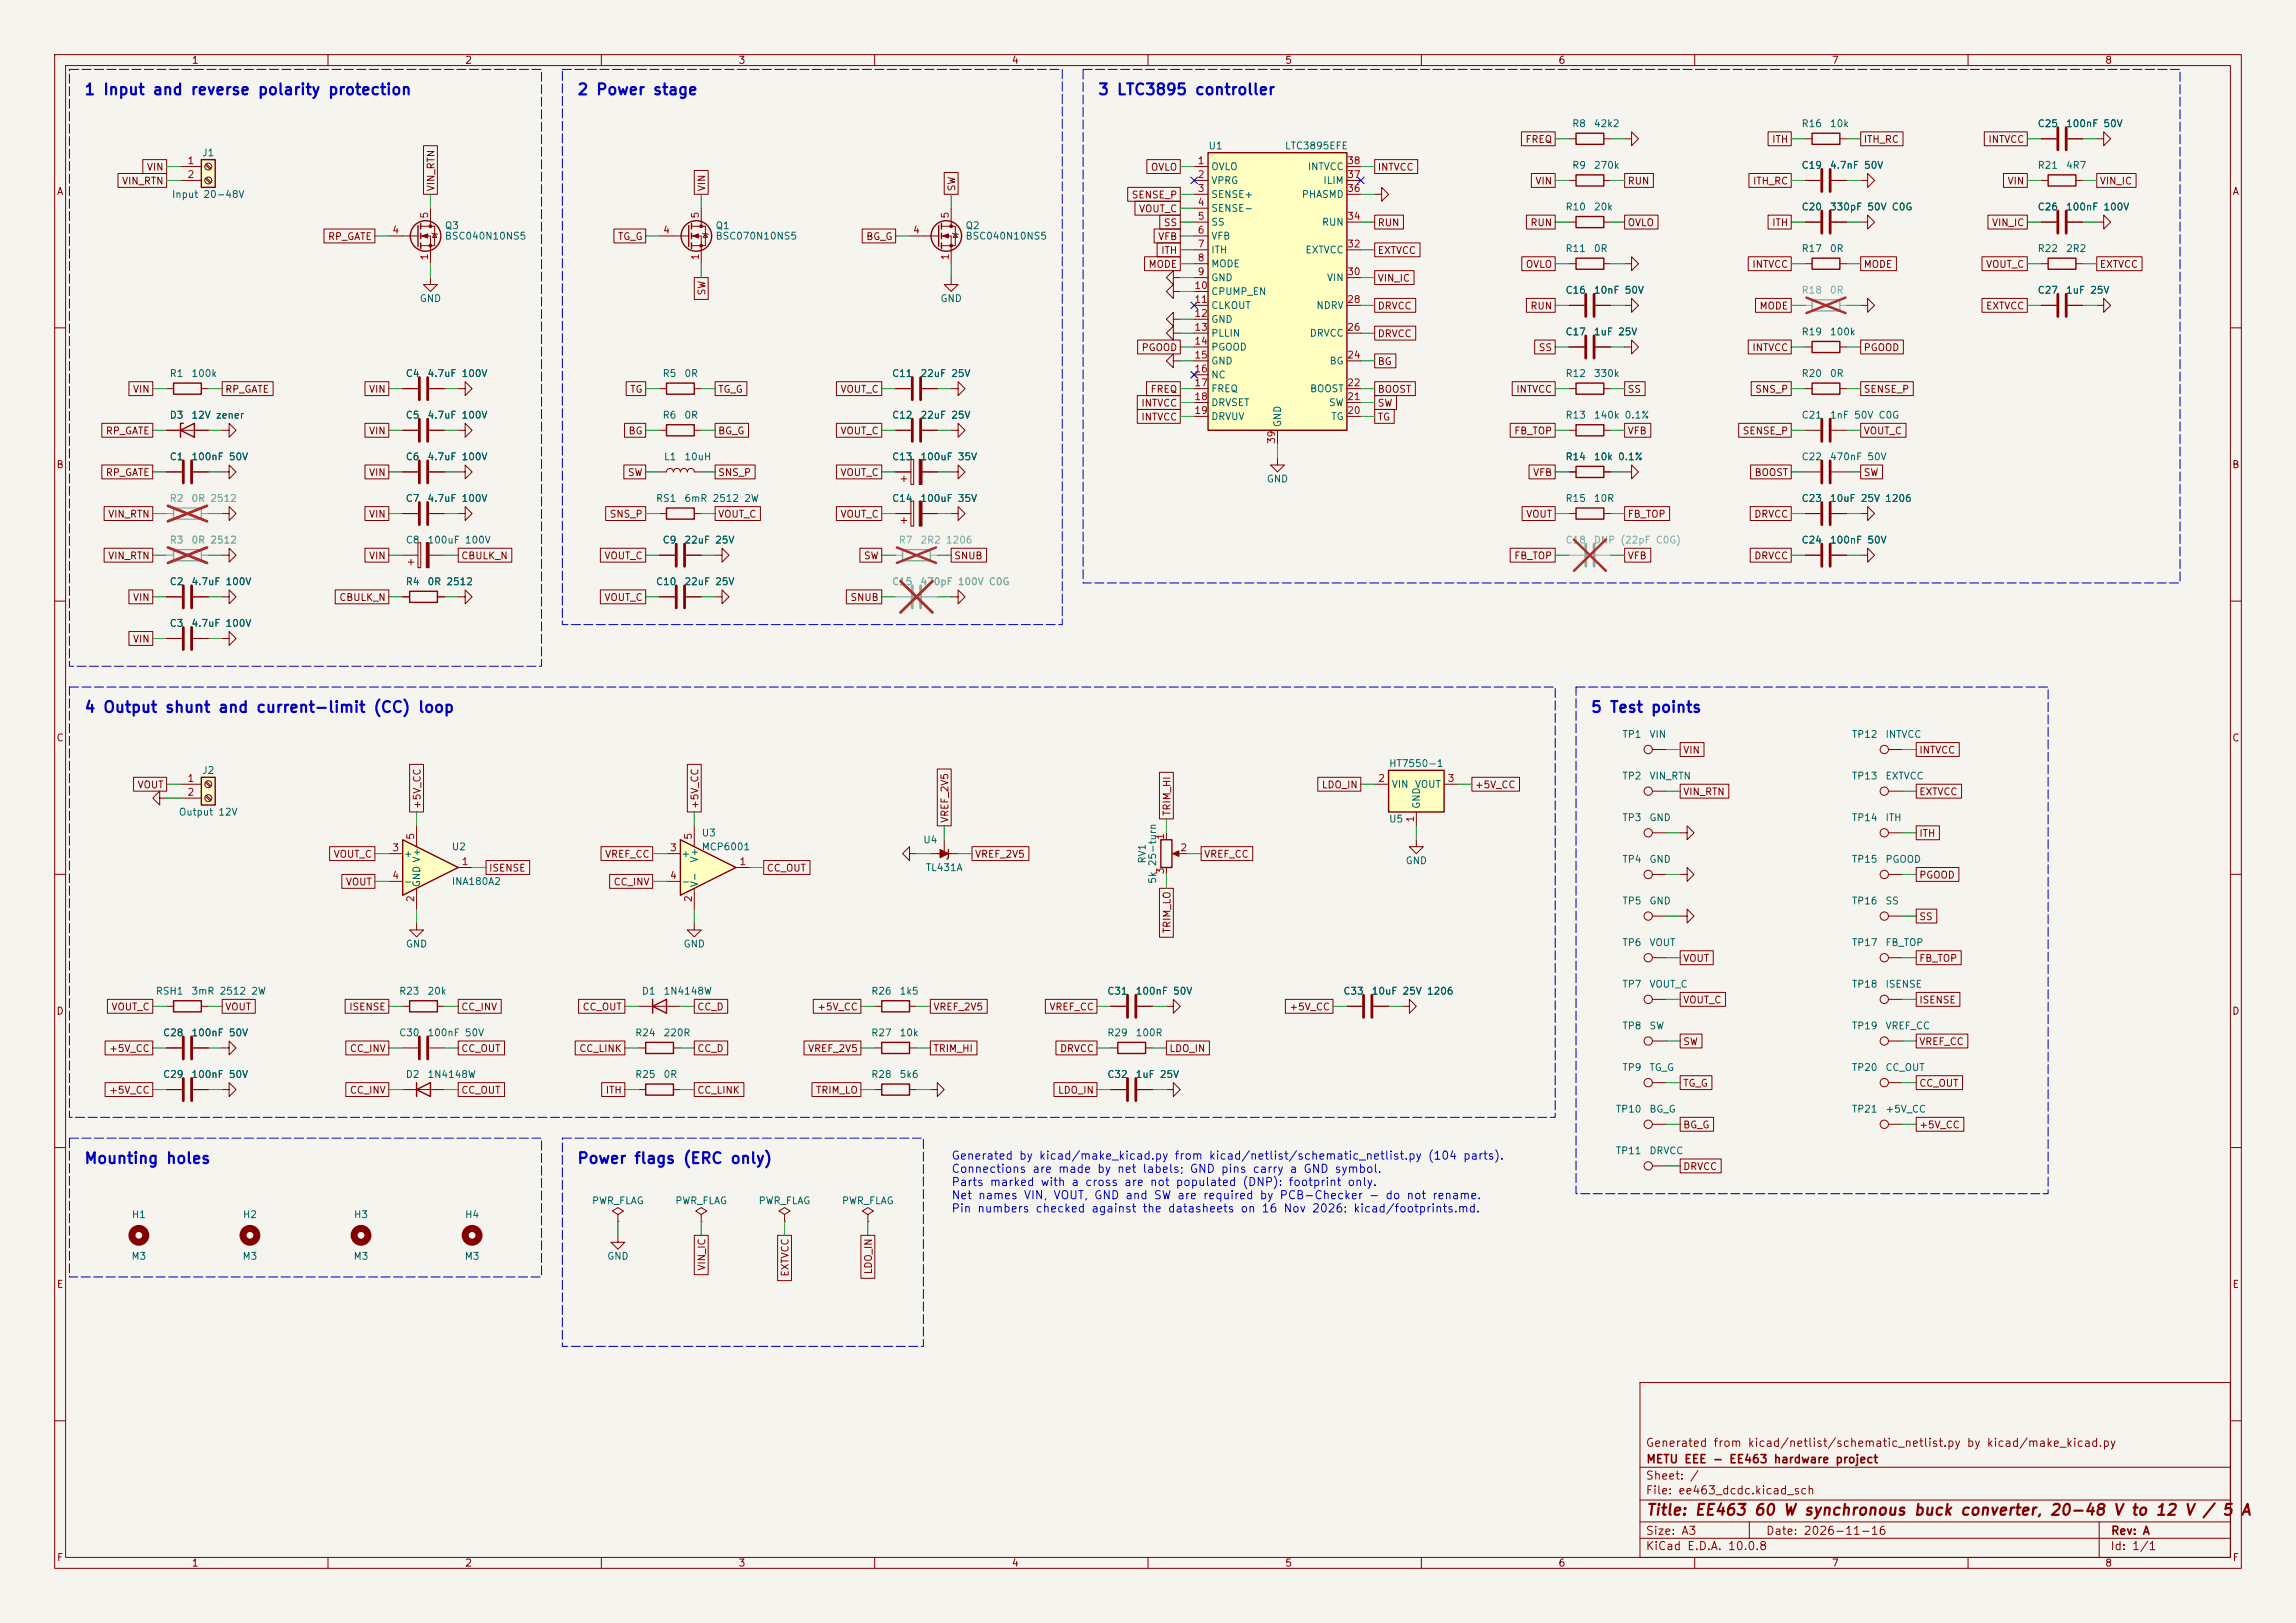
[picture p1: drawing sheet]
<svg xmlns="http://www.w3.org/2000/svg" width="420mm" height="297mm" viewBox="0 0 420 297" stroke-linecap="round" stroke-linejoin="round" font-family="sans-serif">
<defs><g id="words">
<g font-size="2" fill="#0000c2">
<text x="15.3" y="17.9">1 Input and reverse polarity protection</text>
<text x="105.5" y="17.9">2 Power stage</text>
<text x="200.7" y="17.9">3 LTC3895 controller</text>
<text x="15.3" y="130.9">4 Output shunt and current-limit (CC) loop</text>
<text x="290.9" y="130.9">5 Test points</text>
<text x="15.3" y="213.4">Mounting holes</text>
<text x="105.5" y="213.4">Power flags (ERC only)</text>
</g>
<g font-size="2" fill="#840000">
<text x="301" y="277.8">Title: EE463 60 W synchronous buck converter, 20-48 V to 12 V / 5</text>
<text x="409.7" y="277.8">A</text>
</g>
<g font-size="1.5" fill="#0000c2">
<text x="173.9" y="212.6">Generated by kicad/make_kicad.py from kicad/netlist/schematic_netlist.py (104 parts).</text>
<text x="173.9" y="215">Connections are made by net labels; GND pins carry a GND symbol.</text>
<text x="173.9" y="217.4">Parts marked with a cross are not populated (DNP): footprint only.</text>
<text x="173.9" y="219.8">Net names VIN, VOUT, GND and SW are required by PCB-Checker - do not rename.</text>
<text x="173.9" y="222.2">Pin numbers checked against the datasheets on 16 Nov 2026: kicad/footprints.md.</text>
</g>
<g font-size="1.5" fill="#840000">
<text x="300.9" y="265.1">Generated from kicad/netlist/schematic_netlist.py by kicad/make_kicad.py</text>
<text x="301" y="268.1">METU EEE - EE463 hardware project</text>
<text x="300.9" y="273.8">File: ee463_dcdc.kicad_sch</text>
<text x="300.9" y="271.1">Sheet: /</text>
<text x="300.9" y="281.2">Size: A3</text>
<text x="322.9" y="281.2">Date: 2026-11-16</text>
<text x="386" y="281.2">Rev: A</text>
<text x="300.9" y="284">KiCad E.D.A. 10.0.8</text>
<text x="385.9" y="284">Id: 1/1</text>
</g>
<g font-size="1.3" fill="#840000">
<text x="35" y="12">1</text>
<text x="85" y="12">2</text>
<text x="135" y="12">3</text>
<text x="185" y="12">4</text>
<text x="235" y="12">5</text>
<text x="285" y="12">6</text>
<text x="335" y="12">7</text>
<text x="385" y="12">8</text>
<text x="278.9" y="26.5">FREQ</text>
<text x="324.1" y="26.5">ITH</text>
<text x="340.8" y="26.5">ITH_RC</text>
<text x="363.6" y="26.5">INTVCC</text>
<text x="10.3" y="36">A</text>
<text x="22.2" y="34.1">VIN_RTN</text>
<text x="26.8" y="31.5">VIN</text>
<text x="79.8" y="35.1" transform="rotate(-90 79.8 35.1)">VIN_RTN</text>
<text x="129.3" y="35.1" transform="rotate(-90 129.3 35.1)">VIN</text>
<text x="175" y="35.1" transform="rotate(-90 175 35.1)">SW</text>
<text x="210.4" y="31.5">OVLO</text>
<text x="251.9" y="31.5">INTVCC</text>
<text x="280.8" y="34.1">VIN</text>
<text x="297.6" y="34.1">RUN</text>
<text x="320.5" y="34.1">ITH_RC</text>
<text x="367.1" y="34.1">VIN</text>
<text x="384" y="34.1">VIN_IC</text>
<text x="408.3" y="36">A</text>
<text x="206.9" y="36.6">SENSE_P</text>
<text x="208.2" y="39.2">VOUT_C</text>
<text x="212.8" y="41.7">SS</text>
<text x="251.9" y="41.7">RUN</text>
<text x="279.8" y="41.7">RUN</text>
<text x="297.6" y="41.7">OVLO</text>
<text x="324.1" y="41.7">ITH</text>
<text x="364.3" y="41.7">VIN_IC</text>
<text x="59.9" y="44.2">RP_GATE</text>
<text x="112.9" y="44.2">TG_G</text>
<text x="158.3" y="44.2">BG_G</text>
<text x="211.7" y="44.2">VFB</text>
<text x="212.3" y="46.8">ITH</text>
<text x="251.9" y="46.8">EXTVCC</text>
<text x="210" y="49.3">MODE</text>
<text x="251.9" y="51.9">VIN_IC</text>
<text x="279" y="49.3">OVLO</text>
<text x="320.4" y="49.3">INTVCC</text>
<text x="340.8" y="49.3">MODE</text>
<text x="363.2" y="49.3">VOUT_C</text>
<text x="384" y="49.3">EXTVCC</text>
<text x="129.3" y="54.2" transform="rotate(-90 129.3 54.2)">SW</text>
<text x="251.9" y="56.9">DRVCC</text>
<text x="279.8" y="56.9">RUN</text>
<text x="321.8" y="56.9">MODE</text>
<text x="363.2" y="56.9">EXTVCC</text>
<text x="208.7" y="64.6">PGOOD</text>
<text x="251.9" y="62">DRVCC</text>
<text x="281.4" y="64.6">SS</text>
<text x="320.4" y="64.6">INTVCC</text>
<text x="340.8" y="64.6">PGOOD</text>
<text x="251.9" y="67.1">BG</text>
<text x="24.2" y="72.2">VIN</text>
<text x="41.1" y="72.2">RP_GATE</text>
<text x="67.4" y="72.2">VIN</text>
<text x="115.2" y="72.2">TG</text>
<text x="131.3" y="72.2">TG_G</text>
<text x="153.6" y="72.2">VOUT_C</text>
<text x="208.7" y="74.7">INTVCC</text>
<text x="208.7" y="77.3">INTVCC</text>
<text x="210.4" y="72.2">FREQ</text>
<text x="251.9" y="74.7">SW</text>
<text x="251.9" y="77.3">TG</text>
<text x="251.9" y="72.2">BOOST</text>
<text x="277.2" y="72.2">INTVCC</text>
<text x="297.6" y="72.2">SS</text>
<text x="321" y="72.2">SNS_P</text>
<text x="340.8" y="72.2">SENSE_P</text>
<text x="19.3" y="79.8">RP_GATE</text>
<text x="67.4" y="79.8">VIN</text>
<text x="114.9" y="79.8">BG</text>
<text x="131.3" y="79.8">BG_G</text>
<text x="153.6" y="79.8">VOUT_C</text>
<text x="276.9" y="79.8">FB_TOP</text>
<text x="297.6" y="79.8">VFB</text>
<text x="318.7" y="79.8">SENSE_P</text>
<text x="340.8" y="79.8">VOUT_C</text>
<text x="10.2" y="86">B</text>
<text x="19.3" y="87.4">RP_GATE</text>
<text x="67.4" y="87.4">VIN</text>
<text x="114.7" y="87.4">SW</text>
<text x="131.3" y="87.4">SNS_P</text>
<text x="153.6" y="87.4">VOUT_C</text>
<text x="280.3" y="87.4">VFB</text>
<text x="320.8" y="87.4">BOOST</text>
<text x="340.8" y="87.4">SW</text>
<text x="408.2" y="86">B</text>
<text x="19.7" y="95">VIN_RTN</text>
<text x="67.4" y="95">VIN</text>
<text x="111.4" y="95">SNS_P</text>
<text x="131.3" y="95">VOUT_C</text>
<text x="153.6" y="95">VOUT_C</text>
<text x="279.1" y="95">VOUT</text>
<text x="297.6" y="95">FB_TOP</text>
<text x="320.8" y="95">DRVCC</text>
<text x="19.7" y="102.7">VIN_RTN</text>
<text x="67.4" y="102.7">VIN</text>
<text x="84.3" y="102.7">CBULK_N</text>
<text x="110.5" y="102.7">VOUT_C</text>
<text x="157.9" y="102.7">SW</text>
<text x="174.4" y="102.7">SNUB</text>
<text x="276.9" y="102.7">FB_TOP</text>
<text x="297.6" y="102.7">VFB</text>
<text x="320.8" y="102.7">DRVCC</text>
<text x="24.2" y="110.3">VIN</text>
<text x="61.9" y="110.3">CBULK_N</text>
<text x="110.5" y="110.3">VOUT_C</text>
<text x="155.4" y="110.3">SNUB</text>
<text x="24.2" y="117.9">VIN</text>
<text x="10.2" y="136">C</text>
<text x="408.2" y="136">C</text>
<text x="307.8" y="138.2">VIN</text>
<text x="351" y="138.2">INTVCC</text>
<text x="25.1" y="144.6">VOUT</text>
<text x="77.3" y="148.1" transform="rotate(-90 77.3 148.1)">+5V_CC</text>
<text x="128.1" y="148.1" transform="rotate(-90 128.1 148.1)">+5V_CC</text>
<text x="214.4" y="149.4" transform="rotate(-90 214.4 149.4)">TRIM_HI</text>
<text x="241.7" y="144.6">LDO_IN</text>
<text x="269.7" y="144.6">+5V_CC</text>
<text x="307.8" y="145.8">VIN_RTN</text>
<text x="351" y="145.8">EXTVCC</text>
<text x="173.8" y="150.7" transform="rotate(-90 173.8 150.7)">VREF_2V5</text>
<text x="351" y="153.5">ITH</text>
<text x="60.9" y="157.3">VOUT_C</text>
<text x="89.3" y="159.8">ISENSE</text>
<text x="110.6" y="157.3">VREF_CC</text>
<text x="140.1" y="159.8">CC_OUT</text>
<text x="178.2" y="157.3">VREF_2V5</text>
<text x="220.2" y="157.3">VREF_CC</text>
<text x="351" y="161.1">PGOOD</text>
<text x="63.2" y="162.3">VOUT</text>
<text x="112.1" y="162.3">CC_INV</text>
<text x="214.4" y="170.9" transform="rotate(-90 214.4 170.9)">TRIM_LO</text>
<text x="351" y="168.7">SS</text>
<text x="307.8" y="176.3">VOUT</text>
<text x="351" y="176.3">FB_TOP</text>
<text x="10.2" y="186">D</text>
<text x="20.3" y="185.2">VOUT_C</text>
<text x="41.1" y="185.2">VOUT</text>
<text x="63.8" y="185.2">ISENSE</text>
<text x="84.3" y="185.2">CC_INV</text>
<text x="106.5" y="185.2">CC_OUT</text>
<text x="127.4" y="185.2">CC_D</text>
<text x="149.4" y="185.2">+5V_CC</text>
<text x="170.6" y="185.2">VREF_2V5</text>
<text x="191.9" y="185.2">VREF_CC</text>
<text x="235.8" y="185.2">+5V_CC</text>
<text x="307.8" y="183.9">VOUT_C</text>
<text x="351" y="183.9">ISENSE</text>
<text x="408.2" y="186">D</text>
<text x="307.8" y="191.6">SW</text>
<text x="351" y="191.6">VREF_CC</text>
<text x="19.9" y="192.8">+5V_CC</text>
<text x="63.9" y="192.8">CC_INV</text>
<text x="84.3" y="192.8">CC_OUT</text>
<text x="105.9" y="192.8">CC_LINK</text>
<text x="127.4" y="192.8">CC_D</text>
<text x="147.7" y="192.8">VREF_2V5</text>
<text x="170.6" y="192.8">TRIM_HI</text>
<text x="193.8" y="192.8">DRVCC</text>
<text x="213.8" y="192.8">LDO_IN</text>
<text x="19.9" y="200.4">+5V_CC</text>
<text x="63.9" y="200.4">CC_INV</text>
<text x="84.3" y="200.4">CC_OUT</text>
<text x="110.7" y="200.4">ITH</text>
<text x="127.4" y="200.4">CC_LINK</text>
<text x="149.2" y="200.4">TRIM_LO</text>
<text x="193.4" y="200.4">LDO_IN</text>
<text x="307.8" y="199.2">TG_G</text>
<text x="351" y="199.2">CC_OUT</text>
<text x="307.8" y="206.8">BG_G</text>
<text x="351" y="206.8">+5V_CC</text>
<text x="307.8" y="214.4">DRVCC</text>
<text x="129.3" y="232.6" transform="rotate(-90 129.3 232.6)">VIN_IC</text>
<text x="144.6" y="233.7" transform="rotate(-90 144.6 233.7)">EXTVCC</text>
<text x="159.8" y="233.3" transform="rotate(-90 159.8 233.3)">LDO_IN</text>
<text x="10.3" y="236">E</text>
<text x="408.3" y="236">E</text>
<text x="10.3" y="286">F</text>
<text x="35" y="287">1</text>
<text x="85" y="287">2</text>
<text x="135" y="287">3</text>
<text x="185" y="287">4</text>
<text x="235" y="287">5</text>
<text x="285" y="287">6</text>
<text x="335" y="287">7</text>
<text x="385" y="287">8</text>
<text x="408.3" y="286">F</text>
</g>
<g font-size="1.3" fill="#006464">
<text x="287.5" y="23.6">R8</text>
<text x="291.4" y="23.6">42k2</text>
<text x="329.4" y="23.6">R16</text>
<text x="334.6" y="23.6">10k</text>
<text x="372.6" y="23.6">C25</text>
<text x="377.8" y="23.6">100nF 50V</text>
<text x="36.9" y="28.9">J1</text>
<text x="221" y="27.6">U1</text>
<text x="234.9" y="27.6">LTC3895EFE</text>
<text x="221.5" y="31.4">OVLO</text>
<text x="221.5" y="34">VPRG</text>
<text x="239.1" y="31.4">INTVCC</text>
<text x="242" y="34">ILIM</text>
<text x="287.5" y="31.2">R9</text>
<text x="291.4" y="31.2">270k</text>
<text x="329.4" y="31.2">C19</text>
<text x="334.6" y="31.2">4.7nF 50V</text>
<text x="372.6" y="31.2">R21</text>
<text x="377.8" y="31.2">4R7</text>
<text x="31.4" y="36.5">Input 20-48V</text>
<text x="221.5" y="36.5">SENSE+</text>
<text x="221.5" y="39.1">SENSE-</text>
<text x="221.5" y="41.6">SS</text>
<text x="238" y="36.5">PHASMD</text>
<text x="241.7" y="41.6">RUN</text>
<text x="286.3" y="38.8">R10</text>
<text x="291.4" y="38.8">20k</text>
<text x="329.4" y="38.8">C20</text>
<text x="334.6" y="38.8">330pF 50V C0G</text>
<text x="372.6" y="38.8">C26</text>
<text x="377.8" y="38.8">100nF 100V</text>
<text x="81.3" y="42.2">Q3</text>
<text x="81.3" y="44.1">BSC040N10NS5</text>
<text x="130.8" y="42.2">Q1</text>
<text x="130.8" y="44.1">BSC070N10NS5</text>
<text x="176.5" y="42.2">Q2</text>
<text x="176.5" y="44.1">BSC040N10NS5</text>
<text x="221.5" y="44.1">VFB</text>
<text x="221.5" y="46.7">ITH</text>
<text x="238.7" y="46.7">EXTVCC</text>
<text x="286.3" y="46.4">R11</text>
<text x="291.4" y="46.4">0R</text>
<text x="329.4" y="46.4">R17</text>
<text x="334.6" y="46.4">0R</text>
<text x="372.6" y="46.4">R22</text>
<text x="377.8" y="46.4">2R2</text>
<text x="221.5" y="49.2">MODE</text>
<text x="221.5" y="51.8">GND</text>
<text x="242.6" y="51.8">VIN</text>
<text x="76.7" y="55.6">GND</text>
<text x="171.9" y="55.6">GND</text>
<text x="221.5" y="54.3">CPUMP_EN</text>
<text x="221.5" y="56.8">CLKOUT</text>
<text x="221.5" y="59.4">GND</text>
<text x="240.7" y="56.8">NDRV</text>
<text x="286.3" y="54">C16</text>
<text x="291.4" y="54">10nF 50V</text>
<text x="372.6" y="54">C27</text>
<text x="377.8" y="54">1uF 25V</text>
<text x="221.5" y="61.9">PLLIN</text>
<text x="221.5" y="64.5">PGOOD</text>
<text x="239.5" y="61.9">DRVCC</text>
<text x="286.3" y="61.7">C17</text>
<text x="291.4" y="61.7">1uF 25V</text>
<text x="329.4" y="61.7">R19</text>
<text x="334.6" y="61.7">100k</text>
<text x="30.9" y="69.3">R1</text>
<text x="34.9" y="69.3">100k</text>
<text x="74.1" y="69.3">C4</text>
<text x="78.1" y="69.3">4.7uF 100V</text>
<text x="121.1" y="69.3">R5</text>
<text x="125.1" y="69.3">0R</text>
<text x="163.1" y="69.3">C11</text>
<text x="168.3" y="69.3">22uF 25V</text>
<text x="221.5" y="67">GND</text>
<text x="221.5" y="69.5">NC</text>
<text x="243.1" y="67">BG</text>
<text x="286.3" y="69.3">R12</text>
<text x="291.4" y="69.3">330k</text>
<text x="329.4" y="69.3">R20</text>
<text x="334.6" y="69.3">0R</text>
<text x="30.9" y="76.9">D3</text>
<text x="34.9" y="76.9">12V zener</text>
<text x="74.1" y="76.9">C5</text>
<text x="78.1" y="76.9">4.7uF 100V</text>
<text x="121.1" y="76.9">R6</text>
<text x="125.1" y="76.9">0R</text>
<text x="163.1" y="76.9">C12</text>
<text x="168.3" y="76.9">22uF 25V</text>
<text x="221.5" y="72.1">FREQ</text>
<text x="221.5" y="74.6">DRVSET</text>
<text x="221.5" y="77.2">DRVUV</text>
<text x="239.5" y="72.1">BOOST</text>
<text x="243" y="74.6">SW</text>
<text x="243.4" y="77.2">TG</text>
<text x="286.3" y="76.9">R13</text>
<text x="291.4" y="76.9">140k 0.1%</text>
<text x="329.4" y="76.9">C21</text>
<text x="334.6" y="76.9">1nF 50V C0G</text>
<text x="234.6" y="78.3" transform="rotate(-90 234.6 78.3)">GND</text>
<text x="30.9" y="84.5">C1</text>
<text x="34.9" y="84.5">100nF 50V</text>
<text x="74.1" y="84.5">C6</text>
<text x="78.1" y="84.5">4.7uF 100V</text>
<text x="121.3" y="84.5">L1</text>
<text x="125.1" y="84.5">10uH</text>
<text x="163.1" y="84.5">C13</text>
<text x="168.3" y="84.5">100uF 35V</text>
<text x="231.6" y="88.6">GND</text>
<text x="286.3" y="84.5">R14</text>
<text x="291.4" y="84.5">10k 0.1%</text>
<text x="329.4" y="84.5">C22</text>
<text x="334.6" y="84.5">470nF 50V</text>
<text x="74.1" y="92.1">C7</text>
<text x="78.1" y="92.1">4.7uF 100V</text>
<text x="119.9" y="92.1">RS1</text>
<text x="125.1" y="92.1">6mR 2512 2W</text>
<text x="163.1" y="92.1">C14</text>
<text x="168.3" y="92.1">100uF 35V</text>
<text x="286.3" y="92.1">R15</text>
<text x="291.4" y="92.1">10R</text>
<text x="329.4" y="92.1">C23</text>
<text x="334.6" y="92.1">10uF 25V 1206</text>
<text x="74.1" y="99.8">C8</text>
<text x="78.1" y="99.8">100uF 100V</text>
<text x="121.1" y="99.8">C9</text>
<text x="125.1" y="99.8">22uF 25V</text>
<text x="329.4" y="99.8">C24</text>
<text x="334.6" y="99.8">100nF 50V</text>
<text x="30.9" y="107.4">C2</text>
<text x="34.9" y="107.4">4.7uF 100V</text>
<text x="74.1" y="107.4">R4</text>
<text x="78.1" y="107.4">0R 2512</text>
<text x="119.9" y="107.4">C10</text>
<text x="125.1" y="107.4">22uF 25V</text>
<text x="30.9" y="115">C3</text>
<text x="34.9" y="115">4.7uF 100V</text>
<text x="296.7" y="135.3">TP1</text>
<text x="301.6" y="135.3">VIN</text>
<text x="338.6" y="135.3">TP12</text>
<text x="344.8" y="135.3">INTVCC</text>
<text x="36.9" y="141.9">J2</text>
<text x="254" y="140.7">HT7550-1</text>
<text x="296.7" y="142.9">TP2</text>
<text x="301.6" y="142.9">VIN_RTN</text>
<text x="338.6" y="142.9">TP13</text>
<text x="344.8" y="142.9">EXTVCC</text>
<text x="32.6" y="149.6">Output 12V</text>
<text x="254.5" y="144.5">VIN</text>
<text x="258.7" y="144.5">VOUT</text>
<text x="260" y="148.1" transform="rotate(-90 260 148.1)">GND</text>
<text x="82.5" y="155.9">U2</text>
<text x="128.3" y="153.4">U3</text>
<text x="128.3" y="155.9">MCP6001</text>
<text x="168.8" y="154.6">U4</text>
<text x="254" y="150.8">U5</text>
<text x="296.7" y="150.6">TP3</text>
<text x="301.6" y="150.6">GND</text>
<text x="338.6" y="150.6">TP14</text>
<text x="344.8" y="150.6">ITH</text>
<text x="73.8" y="157.2">+</text>
<text x="124.6" y="157.2">+</text>
<text x="128" y="158" transform="rotate(-90 128 158)">V+</text>
<text x="169.2" y="159.7">TL431A</text>
<text x="209.9" y="158.1" transform="rotate(-90 209.9 158.1)">RV1</text>
<text x="211.8" y="161.8" transform="rotate(-90 211.8 161.8)">5k 25-turn</text>
<text x="257" y="158.4">GND</text>
<text x="296.7" y="158.2">TP4</text>
<text x="301.6" y="158.2">GND</text>
<text x="338.6" y="158.2">TP15</text>
<text x="344.8" y="158.2">PGOOD</text>
<text x="73.8" y="162.3">-</text>
<text x="77.2" y="162.5" transform="rotate(-90 77.2 162.5)">GND V+</text>
<text x="82.5" y="162.3">INA180A2</text>
<text x="124.6" y="162.3">-</text>
<text x="128" y="162.5" transform="rotate(-90 128 162.5)">V-</text>
<text x="296.7" y="165.8">TP5</text>
<text x="301.6" y="165.8">GND</text>
<text x="338.6" y="165.8">TP16</text>
<text x="344.8" y="165.8">SS</text>
<text x="74.1" y="173.7">GND</text>
<text x="124.9" y="173.7">GND</text>
<text x="296.7" y="173.4">TP6</text>
<text x="301.6" y="173.4">VOUT</text>
<text x="338.6" y="173.4">TP17</text>
<text x="344.8" y="173.4">FB_TOP</text>
<text x="28.4" y="182.3">RSH1</text>
<text x="34.9" y="182.3">3mR 2512 2W</text>
<text x="72.9" y="182.3">R23</text>
<text x="78.1" y="182.3">20k</text>
<text x="117.3" y="182.3">D1</text>
<text x="121.3" y="182.3">1N4148W</text>
<text x="159.3" y="182.3">R26</text>
<text x="164.4" y="182.3">1k5</text>
<text x="202.4" y="182.3">C31</text>
<text x="207.6" y="182.3">100nF 50V</text>
<text x="245.6" y="182.3">C33</text>
<text x="250.8" y="182.3">10uF 25V 1206</text>
<text x="296.7" y="181">TP7</text>
<text x="301.6" y="181">VOUT_C</text>
<text x="338.6" y="181">TP18</text>
<text x="344.8" y="181">ISENSE</text>
<text x="29.7" y="189.9">C28</text>
<text x="34.9" y="189.9">100nF 50V</text>
<text x="72.9" y="189.9">C30</text>
<text x="78.1" y="189.9">100nF 50V</text>
<text x="116.1" y="189.9">R24</text>
<text x="121.3" y="189.9">220R</text>
<text x="159.3" y="189.9">R27</text>
<text x="164.4" y="189.9">10k</text>
<text x="202.4" y="189.9">R29</text>
<text x="207.6" y="189.9">100R</text>
<text x="296.7" y="188.7">TP8</text>
<text x="301.6" y="188.7">SW</text>
<text x="338.6" y="188.7">TP19</text>
<text x="344.8" y="188.7">VREF_CC</text>
<text x="29.7" y="197.6">C29</text>
<text x="34.9" y="197.6">100nF 50V</text>
<text x="74.1" y="197.6">D2</text>
<text x="78.1" y="197.6">1N4148W</text>
<text x="116.1" y="197.6">R25</text>
<text x="121.3" y="197.6">0R</text>
<text x="159.3" y="197.6">R28</text>
<text x="164.4" y="197.6">5k6</text>
<text x="202.4" y="197.6">C32</text>
<text x="207.6" y="197.6">1uF 25V</text>
<text x="296.7" y="196.3">TP9</text>
<text x="301.6" y="196.3">TG_G</text>
<text x="338.6" y="196.3">TP20</text>
<text x="344.8" y="196.3">CC_OUT</text>
<text x="295.5" y="203.9">TP10</text>
<text x="301.6" y="203.9">BG_G</text>
<text x="338.6" y="203.9">TP21</text>
<text x="344.8" y="203.9">+5V_CC</text>
<text x="295.5" y="211.5">TP11</text>
<text x="301.6" y="211.5">DRVCC</text>
<text x="108.2" y="220.7">PWR_FLAG</text>
<text x="123.4" y="220.7">PWR_FLAG</text>
<text x="138.7" y="220.7">PWR_FLAG</text>
<text x="153.9" y="220.7">PWR_FLAG</text>
<text x="24" y="223.2">H1</text>
<text x="44.3" y="223.2">H2</text>
<text x="64.6" y="223.2">H3</text>
<text x="85" y="223.2">H4</text>
<text x="23.9" y="230.8">M3</text>
<text x="44.3" y="230.8">M3</text>
<text x="64.6" y="230.8">M3</text>
<text x="84.9" y="230.8">M3</text>
<text x="111" y="230.8">GND</text>
</g>
<g font-size="1.3" fill="#a90000">
<text x="34.2" y="30.3">1</text>
<text x="34.2" y="32.9">2</text>
<text x="219" y="30.3">1</text>
<text x="219" y="32.9">2</text>
<text x="219" y="35.4">3</text>
<text x="246.3" y="35.4">36</text>
<text x="246.3" y="32.9">37</text>
<text x="246.3" y="30.3">38</text>
<text x="78.6" y="40.1" transform="rotate(-90 78.6 40.1)">5</text>
<text x="128.1" y="40.1" transform="rotate(-90 128.1 40.1)">5</text>
<text x="173.9" y="40.1" transform="rotate(-90 173.9 40.1)">5</text>
<text x="219" y="38">4</text>
<text x="219" y="40.5">5</text>
<text x="246.3" y="40.5">34</text>
<text x="71.7" y="43">4</text>
<text x="78.6" y="47.7" transform="rotate(-90 78.6 47.7)">1</text>
<text x="121.2" y="43">4</text>
<text x="128.1" y="47.7" transform="rotate(-90 128.1 47.7)">1</text>
<text x="166.9" y="43">4</text>
<text x="173.9" y="47.7" transform="rotate(-90 173.9 47.7)">1</text>
<text x="219" y="43">6</text>
<text x="219" y="45.6">7</text>
<text x="246.3" y="45.6">32</text>
<text x="218.4" y="53.2">10</text>
<text x="219" y="48.1">8</text>
<text x="219" y="50.7">9</text>
<text x="246.3" y="50.7">30</text>
<text x="218.4" y="55.7">11</text>
<text x="218.4" y="58.3">12</text>
<text x="246.3" y="55.7">28</text>
<text x="218.4" y="60.8">13</text>
<text x="218.4" y="63.4">14</text>
<text x="218.4" y="65.9">15</text>
<text x="246.3" y="65.9">24</text>
<text x="246.3" y="60.8">26</text>
<text x="218.4" y="68.4">16</text>
<text x="218.4" y="71">17</text>
<text x="246.3" y="71">22</text>
<text x="218.4" y="73.5">18</text>
<text x="218.4" y="76.1">19</text>
<text x="246.3" y="76.1">20</text>
<text x="246.3" y="73.5">21</text>
<text x="233.5" y="81.3" transform="rotate(-90 233.5 81.3)">39</text>
<text x="34.2" y="143.4">1</text>
<text x="252" y="143.4">2</text>
<text x="264.7" y="143.4">3</text>
<text x="34.2" y="145.9">2</text>
<text x="76.1" y="153.8" transform="rotate(-90 76.1 153.8)">5</text>
<text x="126.9" y="153.8" transform="rotate(-90 126.9 153.8)">5</text>
<text x="213.2" y="153.8" transform="rotate(-90 213.2 153.8)">1</text>
<text x="258.9" y="150.6" transform="rotate(-90 258.9 150.6)">1</text>
<text x="71.7" y="156.1">3</text>
<text x="71.7" y="161.2">4</text>
<text x="84.4" y="158.6">1</text>
<text x="122.5" y="156.1">3</text>
<text x="122.5" y="161.2">4</text>
<text x="135.2" y="158.6">1</text>
<text x="213.2" y="160.1" transform="rotate(-90 213.2 160.1)">3</text>
<text x="215.8" y="156.1">2</text>
<text x="76.1" y="165.2" transform="rotate(-90 76.1 165.2)">2</text>
<text x="126.9" y="165.2" transform="rotate(-90 126.9 165.2)">2</text>
</g>
<g font-size="1.3" fill="#939391">
<text x="329.4" y="54">R18</text>
<text x="334.6" y="54">0R</text>
<text x="30.9" y="92.1">R2</text>
<text x="34.9" y="92.1">0R 2512</text>
<text x="30.9" y="99.8">R3</text>
<text x="34.9" y="99.8">0R 2512</text>
<text x="164.3" y="99.8">R7</text>
<text x="168.3" y="99.8">2R2 1206</text>
<text x="286.3" y="99.8">C18</text>
<text x="291.4" y="99.8">DNP (22pF C0G)</text>
<text x="163.1" y="107.4">C15</text>
<text x="168.3" y="107.4">470pF 100V C0G</text>
</g>
</g></defs>
<path d="M0 0h420v297h-420z" fill="#f5f4ef" stroke="#f5f4ef" stroke-width=".18"/>
<g fill="none" stroke="#840000" stroke-width=".18">
<path d="M10 10h400v277h-400zM12 12h396v273h-396zM60 10v2M110 10v2M160 10v2M210 10v2M260 10v2M310 10v2M360 10v2M330.2 33h2.8M335 33h2.8M340.4 33h1.2v-1.2l1.3 1.2-1.3 1.3v-1.3"/>
<path d="M373.4 33h1.2M379.7 33h1.3M383.5 25.4h1.3v-1.3l1.3 1.3-1.3 1.3v-1.3M330.2 40.6h2.8M330.2 48.3h1.3M335 40.6h2.8M336.5 48.3h1.3M340.4 40.6h1.2v-1.2l1.3 1.2-1.3 1.3v-1.3M340.4 55.9h1.2v-1.3l1.3 1.3-1.3 1.3v-1.3M373.4 40.6h2.8M373.4 48.3h1.2M373.4 55.9h2.8"/>
<path d="M378.2 40.6h2.8M378.2 55.9h2.8M379.7 48.3h1.3M383.5 55.9h1.3v-1.3l1.3 1.3-1.3 1.3v-1.3M383.5 40.6h1.3v-1.2l1.3 1.2-1.3 1.3v-1.3M10 60h2M287 78.7h1.3M293.4 78.7h1.2M330.2 78.7h2.8M330.2 63.5h1.3M330.2 71.1h1.3M335 78.7h2.8"/>
<path d="M336.5 63.5h1.3M336.5 71.1h1.3M408 60h2M73.7 94h2.8M76.5 99.3h.5v4.6h-.5zM78.5 94h2.8M83.8 94h1.3v-1.3l1.3 1.3-1.3 1.3v-1.3M330.2 94h2.8M330.2 86.4h2.8M335 94h2.8M335 86.4h2.8M340.4 94h1.2v-1.3l1.3 1.3-1.3 1.3v-1.3"/>
<path d="M10 110h2M73.7 101.6h2.8M73.7 109.2h1.2M74.7 102.9h1M75.2 102.4v1M78.5 101.6h2.8M80 109.2h1.3M83.8 109.2h1.3v-1.2l1.3 1.2-1.3 1.3v-1.3M330.2 101.6h2.8M335 101.6h2.8M340.4 101.6h1.2v-1.3l1.3 1.3-1.3 1.3v-1.3M408 110h2"/>
<path d="M10 160h2M166.4 156.2v-1.3l-1.3 1.3 1.3 1.3v-1.3h1.2M170.2 156.2h5.1M171.4 156.2h2.6M172.7 153.7v2.5M408 160h2M345.4 175.3h2.6M116.8 184.2h7.7M160 184.2h1.3M166.4 184.2h1.2M170.2 199.4h1.2v-1.3l1.3 1.3-1.3 1.3v-1.3M10 210h2"/>
<path d="M408 210h2M300 253h108v32h-108zM10 260h2M300 278.5h108M300 274.5h108M300 268.5h108M320 278.5v3M384 278.5v6.5M408 260h2M60 285v2M110 285v2M160 285v2"/>
<path d="M210 285v2M260 285v2M300 281.5h108M310 285v2M360 285v2"/>
<circle cx="344.7" cy="175.3" r=".76"/>
</g>
<g fill="#840000" stroke="#840000" stroke-width=".18">
<path d="M78 99.3h.5v4.6h-.5z"/>
<path d="M172 155.4l1.5 .8-1.5 .8z"/>
</g>
<path d="M374.6 32h5.1v2h-5.1zM331.5 47.2h5v2.1h-5zM374.6 47.2h5.1v2.1h-5.1zM288.3 77.7h5.1v2.1h-5.1zM331.5 62.5h5v2h-5zM331.5 70.1h5v2h-5zM74.9 108.2h5.1v2h-5.1zM173.5 155.4v1.6l-.3 .2M119.4 184.2l2.5-1.3v2.5zM119.4 182.9v2.5M161.3 183.1h5.1v2.1h-5.1z" fill="none" stroke="#840000" stroke-width=".25"/>
<g fill="none" stroke="#840000" stroke-width=".51">
<path d="M333.2 31v4.1M333.2 38.6v4.1M334.8 31v4.1M334.8 38.6v4.1M376.4 38.6v4.1M378 38.6v4.1M376.4 53.8v4.1M378 53.8v4.1M333.2 76.7v4.1M334.8 76.7v4.1M76.7 91.9v4.1M78.2 91.9v4.1"/>
<path d="M333.2 84.3v4.1M333.2 91.9v4.1M333.2 99.6v4M334.8 84.3v4.1M334.8 91.9v4.1M334.8 99.6v4"/>
</g>
<path d="M290.1 99.6v4M291.6 99.6v4" fill="none" stroke="#9c9b98" stroke-width=".51"/>
<path d="M330.2 55.9h1.3M336.5 55.9h1.3M287 101.6h2.8M291.8 101.6h2.8" fill="none" stroke="#9c9b98" stroke-width=".18"/>
<path d="M330.4 54.5l7.2 2.8M337.6 54.5l-7.2 2.8M287.9 98.7l5.9 5.8M293.8 98.7l-5.9 5.8" fill="none" stroke="#e12e31" stroke-width=".46"/>
<path d="M331.5 54.9h5v2h-5z" fill="none" stroke="#9c9b98" stroke-width=".25"/>
<path d="M124.5 153.7l10.1 5.1-10.1 5z" fill="#ffffc2"/>
<path d="M124.5 153.7l10.1 5.1-10.1 5z" fill="none" stroke="#840000" stroke-width=".25"/>
<g fill="none" stroke="#840000" stroke-width=".18">
<path d="M40.6 116.8h1.3v-1.2l1.3 1.2-1.3 1.3v-1.3M345.4 137.2h2.6M121.9 156.2h2.6M127 151.1v3.8M134.6 158.8h2.6M345.4 144.8h2.6M121.9 161.3h2.6M127 162.6v3.8M345.4 190.5h2.6M345.4 182.9h2.6M345.4 205.7h2.6"/>
<circle cx="344.7" cy="137.2" r=".76"/>
<circle cx="344.7" cy="144.8" r=".76"/>
<circle cx="344.7" cy="190.5" r=".76"/>
<circle cx="344.7" cy="182.9" r=".76"/>
<circle cx="344.7" cy="205.7" r=".76"/>
</g>
<path d="M36.8 29.2h2.6v5.1h-2.6z" fill="#ffffc2"/>
<g fill="none" stroke="#840000" stroke-width=".25">
<path d="M36.8 29.2h2.6v5.1h-2.6zM76.5 41.3v3.8M77 40.9v1M77 42.7v1M77 44.5v1"/>
<circle cx="77.9" cy="43.2" r="2.79"/>
</g>
<g fill="none" stroke="#840000" stroke-width=".18">
<path d="M33 30.5h3.8M33 33h3.8M37.6 30.1l.8 .9M37.6 32.7l.8 .8M37.7 30l.9 .8M37.7 32.5l.9 .9M78.7 38.1v3.3M71.1 43.2h5.4M77 41.4h2.5v3.6h-2.5M77 43.2h1.7v5.1M78.7 50.8v1.3h1.3l-1.3 1.2-1.2-1.2h1.2M79 42.7l.1 .1h.8l.1 .1"/>
<path d="M79.5 42.8l.4 .6h-.8zM30.5 116.8h2.8M30.5 109.2h2.8M35.3 116.8h2.8M35.3 109.2h2.8M302.3 137.2h2.5M302.3 152.4h2.5M302.3 144.8h2.5M307.3 152.4h1.3v-1.3l1.3 1.3-1.3 1.3v-1.3M345.4 152.4h2.6M127 168.9v1.3h1.3l-1.3 1.3-1.3-1.3h1.3M302.3 160h2.5"/>
<path d="M302.3 167.6h2.5M307.3 160h1.3v-1.2l1.3 1.2-1.3 1.3v-1.3M345.4 160h2.6M345.4 167.6h2.6M30.5 191.8h2.8M35.3 191.8h2.8M40.6 191.8h1.3v-1.3l1.3 1.3-1.3 1.2v-1.2M345.4 198.1h2.6"/>
<circle cx="38.1" cy="30.5" r=".63"/>
<circle cx="38.1" cy="33" r=".63"/>
<circle cx="301.5" cy="137.2" r=".76"/>
<circle cx="301.5" cy="152.4" r=".76"/>
<circle cx="301.5" cy="144.8" r=".76"/>
<circle cx="344.7" cy="152.4" r=".76"/>
<circle cx="301.5" cy="160" r=".76"/>
<circle cx="301.5" cy="167.6" r=".76"/>
<circle cx="344.7" cy="167.6" r=".76"/>
<circle cx="344.7" cy="160" r=".76"/>
<circle cx="344.7" cy="198.1" r=".76"/>
</g>
<g fill="#840000" stroke="#840000" stroke-width=".18">
<path d="M77.2 43.2l1-.4v.8z"/>
<circle cx="78.7" cy="41.4" r=".25"/>
<circle cx="78.7" cy="45" r=".25"/>
</g>
<path d="M33.5 107.2v4.1M33.5 114.8v4.1M35.1 107.2v4.1M35.1 114.8v4.1M33.5 189.7v4.1M35.1 189.7v4.1" fill="none" stroke="#840000" stroke-width=".51"/>
<path d="M73.7 153.7l10.1 5.1-10.1 5z" fill="#ffffc2"/>
<path d="M288.3 32h5.1v2h-5.1zM73.7 153.7l10.1 5.1-10.1 5zM31.7 183.1h5.1v2.1h-5.1z" fill="none" stroke="#840000" stroke-width=".25"/>
<g fill="none" stroke="#840000" stroke-width=".18">
<path d="M287 33h1.3M293.4 33h1.2M287 63.5h2.8M291.8 63.5h2.8M297.2 63.5h1.2v-1.3l1.3 1.3-1.3 1.3v-1.3M29.2 146.1v-1.3l-1.3 1.3 1.3 1.2v-1.2h1.3M71.1 156.2h2.6M76.2 151.1v3.8M83.8 158.8h2.6M71.1 161.3h2.6M76.2 162.6v3.8M30.5 199.4h2.8"/>
<path d="M30.5 184.2h1.2M35.3 199.4h2.8M36.8 184.2h1.3M40.6 199.4h1.3v-1.3l1.3 1.3-1.3 1.3v-1.3M113 226.1v1.2h1.3l-1.3 1.3-1.2-1.3h1.2M128.3 222.2l1-.6-1-.6-1 .6 1 .6v1.3M128.3 223.5h.1M143.5 222.2l1-.6-1-.6-1 .6 1 .6v1.3M143.5 223.5h.1M158.7 222.2l1.1-.6-1.1-.6-1 .6 1 .6v1.3M158.7 223.5h.1"/>
</g>
<path d="M290.1 61.5v4M291.6 61.5v4M33.5 197.4v4M35.1 197.4v4" fill="none" stroke="#840000" stroke-width=".51"/>
<g fill="none" stroke="#840000" stroke-width="1.3">
<circle cx="25.4" cy="226.1" r="1.27"/>
<circle cx="45.7" cy="226.1" r="1.27"/>
<circle cx="66" cy="226.1" r="1.27"/>
</g>
<path d="M36.8 142.2h2.6v5.1h-2.6z" fill="#ffffc2"/>
<g fill="none" stroke="#840000" stroke-width=".25">
<path d="M288.3 24.4h5.1v2h-5.1zM288.3 39.6h5.1v2.1h-5.1zM126 41.3v3.8M126.5 40.9v1M126.5 42.7v1M126.5 44.5v1M171.7 41.3v3.8M172.2 40.9v1M172.2 42.7v1M172.2 44.5v1M288.3 47.2h5.1v2.1h-5.1zM288.3 70.1h5.1v2h-5.1z"/>
<path d="M36.8 142.2h2.6v5.1h-2.6zM212.3 153.7h2.1v5.1h-2.1zM204.5 190.8h5v2h-5z"/>
<circle cx="127.4" cy="43.2" r="2.79"/>
<circle cx="173.1" cy="43.2" r="2.79"/>
</g>
<g fill="none" stroke="#840000" stroke-width=".18">
<path d="M128.3 38.1v3.3M174 38.1v3.3M287 25.4h1.3M293.4 25.4h1.2M120.6 43.2h5.4M126.5 41.4h2.5v3.6h-2.5M126.5 43.2h1.8v5.1M128.5 42.7l.2 .1h.7l.1 .1M129 42.8l.4 .6h-.7zM166.4 43.2h5.3M172.2 41.4h2.6v3.6h-2.6M172.2 43.2h1.8v5.1"/>
<path d="M174.2 42.7l.2 .1h.7l.2 .1M174.8 42.8l.3 .6h-.7zM287 40.6h1.3M287 48.3h1.3M287 55.9h2.8M291.8 55.9h2.8M293.4 40.6h1.2M293.4 48.3h1.2M297.2 48.3h1.2v-1.3l1.3 1.3-1.3 1.2v-1.2M297.2 55.9h1.2v-1.3l1.3 1.3-1.3 1.3v-1.3M163.8 78.7h2.8M163.8 71.1h2.8"/>
<path d="M168.7 78.7h2.7M168.7 71.1h2.7M174 78.7h1.3v-1.2l1.2 1.2-1.2 1.3v-1.3M174 71.1h1.3v-1.2l1.2 1.2-1.2 1.3v-1.3M287 71.1h1.3M293.4 71.1h1.2M163.8 94h2.8M163.8 86.4h2.8M164.8 95.3h1.1M164.8 87.6h1.1M165.4 87.1v1M165.4 94.7v1.1"/>
<path d="M166.6 91.7h.5v4.6h-.5zM166.6 84.1h.5v4.5h-.5zM168.7 94h2.7M168.7 86.4h2.7M174 86.4h1.3v-1.3l1.2 1.3-1.2 1.2v-1.2M174 94h1.3v-1.3l1.2 1.3-1.2 1.3v-1.3M120.6 109.2h2.8M125.5 109.2h2.8M174 109.2h1.3v-1.2l1.2 1.2-1.2 1.3v-1.3M33 143.5h3.8M33 146.1h3.8M37.6 143.2l.8 .8"/>
<path d="M37.6 145.7l.8 .9M37.7 143l.9 .8M37.7 145.5l.9 .9M213.4 152.4v1.3M213.4 158.8v1.2M214.9 156.2h2.3M259.1 153.7v1.2h1.2l-1.2 1.3-1.3-1.3h1.3M302.3 175.3h2.5M203.2 191.8h1.3M203.2 199.4h2.8M203.2 184.2h2.8M208 199.4h2.8"/>
<path d="M208 184.2h2.8M209.5 191.8h1.3M213.4 199.4h1.2v-1.3l1.3 1.3-1.3 1.3v-1.3M213.4 184.2h1.2v-1.3l1.3 1.3-1.3 1.2v-1.2M246.4 184.2h2.8M251.2 184.2h2.8M302.3 182.9h2.5M302.3 213.4h2.5M302.3 205.7h2.5"/>
<circle cx="38.1" cy="146" r=".63"/>
<circle cx="38.1" cy="143.5" r=".63"/>
<circle cx="301.5" cy="175.3" r=".76"/>
<circle cx="301.5" cy="182.9" r=".76"/>
<circle cx="301.5" cy="205.7" r=".76"/>
<circle cx="301.5" cy="213.4" r=".76"/>
</g>
<g fill="#840000" stroke="#840000" stroke-width=".18">
<path d="M214.5 156.2l1.1-.5v1z"/>
<path d="M168.1 91.7h.6v4.6h-.6z"/>
<path d="M168.1 84.1h.6v4.5h-.6z"/>
<path d="M172.5 43.2l1-.4v.8z"/>
<path d="M126.7 43.2l1.1-.4v.8z"/>
<circle cx="174" cy="41.4" r=".25"/>
<circle cx="174" cy="45" r=".25"/>
<circle cx="128.3" cy="41.4" r=".25"/>
<circle cx="128.3" cy="45" r=".25"/>
</g>
<g fill="none" stroke="#840000" stroke-width=".51">
<path d="M290.1 53.8v4.1M291.6 53.8v4.1M166.9 69.1v4.1M166.9 76.7v4.1M168.4 69.1v4.1M168.4 76.7v4.1M123.7 107.2v4.1M125.2 107.2v4.1M206.2 182.1v4.1M206.2 197.4v4M207.8 182.1v4.1M207.8 197.4v4"/>
<path d="M249.4 182.1v4.1M251 182.1v4.1"/>
</g>
<path d="M166.9 107.2v4.1M168.4 107.2v4.1" fill="none" stroke="#9c9b98" stroke-width=".51"/>
<path d="M163.8 109.2h2.8M163.8 101.6h1.3M168.7 109.2h2.7M170.2 101.6h1.2" fill="none" stroke="#9c9b98" stroke-width=".18"/>
<path d="M164.1 100.2l7.1 2.8M164.7 106.4l5.9 5.7M170.6 106.4l-5.9 5.7M171.2 100.2l-7.1 2.8" fill="none" stroke="#e12e31" stroke-width=".46"/>
<path d="M165.1 100.6h5.1v2h-5.1z" fill="none" stroke="#9c9b98" stroke-width=".25"/>
<path d="M254 141h10.2v7.6h-10.2z" fill="#ffffc2"/>
<path d="M331.5 24.4h5v2h-5zM121.9 77.7h5.1v2.1h-5.1zM121.9 70.1h5.1v2h-5.1zM121.9 93h5.1v2h-5.1zM254 141h10.2v7.6h-10.2zM161.3 198.4h5.1v2h-5.1zM161.3 190.8h5.1v2h-5.1z" fill="none" stroke="#840000" stroke-width=".25"/>
<g fill="none" stroke="#840000" stroke-width=".18">
<path d="M251.5 35.6h1.2v-1.3l1.3 1.3-1.3 1.2v-1.2M297.2 25.4h1.2v-1.3l1.3 1.3-1.3 1.3v-1.3M330.2 25.4h1.3M336.5 25.4h1.3M373.4 25.4h2.8M378.2 25.4h2.8M174 50.8v1.3h1.3l-1.3 1.2-1.3-1.2h1.3M214.6 50.8v-1.3l-1.2 1.3 1.2 1.3v-1.3h1.3M214.6 53.3v-1.2l-1.2 1.2 1.2 1.3v-1.3h1.3M214.6 58.4v-1.2l-1.2 1.2 1.2 1.3v-1.3h1.3M120.6 78.7h1.3M120.6 71.1h1.3"/>
<path d="M127 78.7h1.3M127 71.1h1.3M214.6 61v-1.3l-1.2 1.3 1.2 1.2v-1.2h1.3M214.6 66v-1.2l-1.2 1.2 1.2 1.3v-1.3h1.3M120.6 86.4h1.3a.64 .64 0 0 1 .7-.7 .64 .64 0 0 1 .6 .7 .64 .64 0 0 1 .6-.7 .64 .64 0 0 1 .7 .7 .64 .64 0 0 1 .6-.7 .64 .64 0 0 1 .6 .7 .64 .64 0 0 1 .7-.7 .64 .64 0 0 1 .6 .7h1.3M120.6 94h1.3M127 94h1.3M233.7 83.8v1.3h1.2l-1.2 1.3-1.3-1.3h1.3M120.6 101.6h2.8M125.5 101.6h2.8M130.8 101.6h1.3v-1.3l1.2 1.3-1.2 1.3v-1.3M130.8 109.2h1.3v-1.2l1.2 1.2-1.2 1.3v-1.3"/>
<path d="M251.5 143.5h2.5M259.1 148.6v2.5M264.2 143.5h2.5M160 199.4h1.3M160 191.8h1.3M166.4 199.4h1.2M166.4 191.8h1.2M256.5 184.2h1.3v-1.3l1.3 1.3-1.3 1.2v-1.2M113 222.2l1-.6-1-.6-1 .6 1 .6v1.3M113 223.5h.1"/>
</g>
<path d="M376.4 23.4v4M378 23.4v4M123.7 99.6v4M125.2 99.6v4" fill="none" stroke="#840000" stroke-width=".51"/>
<path d="M221 27.9h25.4v50.8h-25.4z" fill="#ffffc2"/>
<path d="M221 27.9h25.4v50.8h-25.4zM31.7 70.1h5.1v2h-5.1zM33 78.7l2.6-1.2v2.5zM33.5 77.5h-.5v2.5M288.3 85.3h5.1v2.1h-5.1zM288.3 93h5.1v2h-5.1zM74.9 183.1h5.1v2.1h-5.1zM76.2 199.4l2.5-1.3v2.6zM76.2 198.1v2.6M118.1 198.4h5.1v2h-5.1zM118.1 190.8h5.1v2h-5.1z" fill="none" stroke="#840000" stroke-width=".25"/>
<g fill="none" stroke="#840000" stroke-width=".18">
<path d="M21.6 31.7h8.9v2.6h-8.9zM26.1 29.2h4.4v2.6h-4.4zM77.5 26.7h2.5v8.9h-2.5zM127 31.2h2.5v4.4h-2.5zM172.7 31.6h2.6v4h-2.6zM206.3 34.3h9.6v2.5h-9.6zM207.6 36.8h8.3v2.6h-8.3zM209.8 29.2h6.1v2.6h-6.1zM212.1 39.4h3.8v2.5h-3.8zM218.4 30.5h2.6M218.4 33h2.6M218.4 35.6h2.6"/>
<path d="M218.4 38.1h2.6M246.4 30.5h2.5M246.4 33h2.5M246.4 35.6h2.5M251.5 39.4h5.2v2.5h-5.2zM251.5 29.2h7.8v2.6h-7.8zM278.3 24.1h6.2v2.6h-6.2zM279.2 39.4h5.3v2.5h-5.3zM280.1 31.7h4.4v2.6h-4.4zM297.2 31.7h5.2v2.6h-5.2zM297.2 39.4h6.1v2.5h-6.1zM319.9 31.7h7.8v2.6h-7.8z"/>
<path d="M323.4 24.1h4.3v2.6h-4.3zM323.4 39.4h4.3v2.5h-4.3zM330.2 33h2.8M335 33h2.8M340.4 24.1h7.7v2.6h-7.7zM363 24.1h7.8v2.6h-7.8zM363.6 39.4h7.2v2.5h-7.2zM366.5 31.7h4.3v2.6h-4.3zM373.4 25.4h2.8M378.2 25.4h2.8M383.5 31.7h7.2v2.6h-7.2zM59.3 41.9h9.3v2.6h-9.3z"/>
<path d="M112.3 41.9h5.8v2.6h-5.8zM127 50.8h2.5v4h-2.5zM157.7 41.9h6.1v2.6h-6.1zM209.4 47h6.5v2.5h-6.5zM211.1 41.9h4.8v2.6h-4.8zM211.7 44.4h4.2v2.6h-4.2zM218.4 40.6h2.6M218.4 43.2h2.6M218.4 45.7h2.6M218.4 48.3h2.6M218.4 50.8h2.6M218.4 53.3h2.6"/>
<path d="M218.4 55.9h2.6M218.4 58.4h2.6M246.4 40.6h2.5M246.4 45.7h2.5M246.4 50.8h2.5M246.4 55.9h2.5M251.5 59.7h7.5v2.5h-7.5zM251.5 54.6h7.5v2.6h-7.5zM251.5 49.5h7.2v2.6h-7.2zM251.5 44.4h8.2v2.6h-8.2zM278.4 47h6.1v2.5h-6.1zM279.2 54.6h5.3v2.6h-5.3z"/>
<path d="M287 55.9h2.8M291.8 55.9h2.8M319.8 47h7.9v2.5h-7.9zM321.1 54.6h6.6v2.6h-6.6zM330.2 40.6h2.8M335 40.6h2.8M340.4 47h6.5v2.5h-6.5zM362.6 47h8.2v2.5h-8.2zM362.6 54.6h8.2v2.6h-8.2zM373.4 40.6h2.8M373.4 55.9h2.8M378.2 40.6h2.8"/>
<path d="M378.2 55.9h2.8M383.5 47h8.3v2.5h-8.3zM18.6 77.5h9.3v2.5h-9.3zM23.6 69.8h4.3v2.6h-4.3zM30.5 71.1h1.2M30.5 78.7h7.6M36.8 71.1h1.3M40.6 78.7h1.3v-1.2l1.3 1.2-1.3 1.3v-1.3M40.6 69.8h9.4v2.6h-9.4zM66.8 69.8h4.3v2.6h-4.3zM66.8 77.5h4.3v2.5h-4.3zM73.7 71.1h2.8"/>
<path d="M73.7 78.7h2.8M78.5 71.1h2.8M78.5 78.7h2.8M83.8 78.7h1.3v-1.2l1.3 1.2-1.3 1.3v-1.3M83.8 71.1h1.3v-1.2l1.3 1.2-1.3 1.3v-1.3M114.2 77.5h3.9v2.5h-3.9zM114.5 69.8h3.6v2.6h-3.6zM130.8 69.8h5.8v2.6h-5.8zM130.8 77.5h6.1v2.5h-6.1zM153 69.8h8.3v2.6h-8.3zM153 77.5h8.3v2.5h-8.3zM163.8 71.1h2.8"/>
<path d="M163.8 78.7h2.8M168.7 71.1h2.7M168.7 78.7h2.7M208 72.4h7.9v2.5h-7.9zM208 74.9h7.9v2.6h-7.9zM208.1 62.2h7.8v2.6h-7.8zM209.7 69.8h6.2v2.6h-6.2zM218.1 68.2l.7 .8M218.4 61h2.6M218.4 63.5h2.6M218.4 66h2.6M218.4 68.6h2.6"/>
<path d="M218.4 71.1h2.6M218.4 73.7h2.6M218.4 76.2h2.6M218.8 68.2l-.7 .8M233.7 78.7v2.6M246.4 61h2.5M246.4 66h2.5M246.4 71.1h2.5M246.4 73.7h2.5M246.4 76.2h2.5M251.5 72.4h4v2.5h-4zM251.5 74.9h3.5v2.6h-3.5z"/>
<path d="M251.5 69.8h7.4v2.6h-7.4zM251.5 64.8h3.8v2.5h-3.8zM276.3 77.5h8.2v2.5h-8.2zM276.6 69.8h7.9v2.6h-7.9zM280.7 62.2h3.8v2.6h-3.8zM287 63.5h2.8M291.8 63.5h2.8M297.2 69.8h3.7v2.6h-3.7zM297.2 77.5h4.8v2.5h-4.8zM318 77.5h9.7v2.5h-9.7zM319.8 62.2h7.9v2.6h-7.9zM320.3 69.8h7.4v2.6h-7.4z"/>
<path d="M340.4 62.2h7.8v2.6h-7.8zM340.4 69.8h9.6v2.6h-9.6zM340.4 77.5h8.2v2.5h-8.2zM18.6 85.1h9.3v2.5h-9.3zM19 92.7h8.9v2.6h-8.9zM30.5 86.4h2.8M35.3 86.4h2.8M40.6 94h1.3v-1.3l1.3 1.3-1.3 1.3v-1.3M40.6 86.4h1.3v-1.3l1.3 1.3-1.3 1.2v-1.2M66.8 85.1h4.3v2.5h-4.3zM66.8 92.7h4.3v2.6h-4.3zM73.7 86.4h2.8"/>
<path d="M73.7 94h2.8M78.5 86.4h2.8M78.5 94h2.8M83.8 86.4h1.3v-1.3l1.3 1.3-1.3 1.2v-1.2M110.8 92.7h7.3v2.6h-7.3zM114.1 85.1h4v2.5h-4zM130.8 85.1h7.3v2.5h-7.3zM130.8 92.7h8.3v2.6h-8.3zM153 85.1h8.3v2.5h-8.3zM153 92.7h8.3v2.6h-8.3zM163.8 86.4h2.8M163.8 94h2.8"/>
<path d="M168.7 86.4h2.7M168.7 94h2.7M278.4 92.7h6.1v2.6h-6.1zM279.7 85.1h4.8v2.5h-4.8zM287 86.4h1.3M287 94h1.3M293.4 86.4h1.2M293.4 94h1.2M297.2 86.4h1.2v-1.3l1.3 1.3-1.3 1.2v-1.2M297.2 92.7h8.2v2.6h-8.2zM320.2 92.7h7.5v2.6h-7.5zM320.2 85.1h7.5v2.5h-7.5z"/>
<path d="M330.2 94h2.8M335 94h2.8M340.4 85.1h4v2.5h-4zM19 100.3h8.9v2.6h-8.9zM23.6 107.9h4.3v2.6h-4.3zM23.6 115.6h4.3v2.5h-4.3zM30.5 116.8h2.8M30.5 109.2h2.8M35.3 116.8h2.8M35.3 109.2h2.8M40.6 109.2h1.3v-1.2l1.3 1.2-1.3 1.3v-1.3M40.6 101.6h1.3v-1.3l1.3 1.3-1.3 1.3v-1.3"/>
<path d="M61.3 107.9h9.8v2.6h-9.8zM66.8 100.3h4.3v2.6h-4.3zM73.7 109.2h1.2M80 109.2h1.3M83.8 100.3h9.8v2.6h-9.8zM109.8 100.3h8.3v2.6h-8.3zM109.8 107.9h8.3v2.6h-8.3zM120.6 109.2h2.8M120.6 101.6h2.8M125.5 109.2h2.8M125.5 101.6h2.8M154.8 107.9h6.5v2.6h-6.5z"/>
<path d="M157.3 100.3h4v2.6h-4zM174 100.3h6.5v2.6h-6.5zM276.3 100.3h8.2v2.6h-8.2zM297.2 100.3h4.8v2.6h-4.8zM320.2 100.3h7.5v2.6h-7.5zM330.2 101.6h2.8M335 101.6h2.8M74.9 139.9h2.6v8.7h-2.6zM125.7 139.9h2.6v8.7h-2.6zM307.3 135.9h4.4v2.5h-4.4zM350.5 135.9h7.9v2.5h-7.9zM24.4 142.2h6.1v2.6h-6.1z"/>
<path d="M60.3 154.9h8.3v2.6h-8.3zM88.9 157.5h8v2.5h-8zM109.9 154.9h9.5v2.6h-9.5zM139.7 157.5h8.5v2.5h-8.5zM171.4 140.7h2.6v10.4h-2.6zM177.8 154.9h10.4v2.6h-10.4zM212.1 141.3h2.5v8.6h-2.5zM219.7 154.9h9.4v2.6h-9.4zM241.1 142.2h7.8v2.6h-7.8zM269.2 142.2h8.8v2.6h-8.8zM307.3 143.5h8.9v2.6h-8.9zM350.5 143.5h8.3v2.6h-8.3z"/>
<path d="M350.5 151.1h4.3v2.6h-4.3zM350.5 158.7h7.8v2.6h-7.8zM62.5 160h6.1v2.6h-6.1zM76.2 168.9v1.3h1.3l-1.3 1.3-1.3-1.3h1.3M111.5 160h7.9v2.6h-7.9zM212.1 162.6h2.5v8.9h-2.5zM307.3 167.6h1.3v-1.2l1.3 1.2-1.3 1.3v-1.3M307.3 174h6.1v2.5h-6.1zM350.5 166.4h3.8v2.5h-3.8zM350.5 174h8.2v2.5h-8.2zM19.2 190.5h8.7v2.5h-8.7zM19.2 198.1h8.7v2.6h-8.7z"/>
<path d="M19.7 182.9h8.2v2.5h-8.2zM30.5 191.8h2.8M30.5 199.4h2.8M35.3 191.8h2.8M35.3 199.4h2.8M40.6 182.9h6.1v2.5h-6.1zM63.1 182.9h8v2.5h-8zM63.3 190.5h7.8v2.5h-7.8zM63.3 198.1h7.8v2.6h-7.8zM73.7 191.8h2.8M73.7 199.4h7.6M73.7 184.2h1.2"/>
<path d="M78.5 191.8h2.8M80 184.2h1.3M83.8 182.9h7.9v2.5h-7.9zM83.8 190.5h8.5v2.5h-8.5zM83.8 198.1h8.5v2.6h-8.5zM105.2 190.5h9.1v2.5h-9.1zM105.8 182.9h8.5v2.5h-8.5zM110.1 198.1h4.2v2.6h-4.2zM116.8 191.8h1.3M116.8 199.4h1.3M123.2 191.8h1.3M123.2 199.4h1.3"/>
<path d="M127 182.9h6.1v2.5h-6.1zM127 190.5h6.1v2.5h-6.1zM127 198.1h9.1v2.6h-9.1zM147.1 190.5h10.4v2.5h-10.4zM148.5 198.1h9v2.6h-9zM148.8 182.9h8.7v2.5h-8.7zM170.2 190.5h8.5v2.5h-8.5zM170.2 182.9h10.4v2.5h-10.4zM191.2 182.9h9.5v2.5h-9.5zM192.8 198.1h7.9v2.6h-7.9zM193.2 190.5h7.5v2.5h-7.5zM203.2 199.4h2.8"/>
<path d="M203.2 184.2h2.8M208 199.4h2.8M208 184.2h2.8M213.4 190.5h7.8v2.5h-7.8zM235.1 182.9h8.7v2.5h-8.7zM246.4 184.2h2.8M251.2 184.2h2.8M302.3 190.5h2.5M302.3 198.1h2.5M307.3 181.6h8.3v2.6h-8.3zM307.3 189.2h4v2.6h-4zM307.3 196.8h5.8v2.6h-5.8z"/>
<path d="M350.5 181.6h8v2.6h-8zM350.5 189.2h9.5v2.6h-9.5zM350.5 196.8h8.5v2.6h-8.5zM307.3 204.5h6.2v2.5h-6.2zM307.3 212.1h7.5v2.5h-7.5zM350.5 204.5h8.7v2.5h-8.7zM127 226.1h2.5v7.2h-2.5zM142.2 226.1h2.6v8.2h-2.6zM157.5 226.1h2.5v7.8h-2.5z"/>
<circle cx="301.5" cy="198.1" r=".76"/>
<circle cx="301.5" cy="190.5" r=".76"/>
</g>
<circle cx="86.4" cy="226.1" r="1.27" fill="none" stroke="#840000" stroke-width="1.3"/>
<path d="M76.7 69.1v4.1M76.7 76.7v4.1M78.2 69.1v4.1M78.2 76.7v4.1M33.5 84.3v4.1M35.1 84.3v4.1M76.7 84.3v4.1M78.2 84.3v4.1M76.7 189.7v4.1M78.2 189.7v4.1" fill="none" stroke="#840000" stroke-width=".51"/>
<path d="M31.7 93h5.1v2h-5.1zM31.7 100.6h5.1v2h-5.1z" fill="none" stroke="#9c9b98" stroke-width=".25"/>
<path d="M30.5 94h1.2M36.8 94h1.3M30.5 101.6h1.2M36.8 101.6h1.3M163.8 109.2h2.8M168.7 109.2h2.7" fill="none" stroke="#9c9b98" stroke-width=".18"/>
<path d="M30.7 92.6l7.2 2.8M37.9 92.6l-7.2 2.8M30.7 100.2l7.2 2.8M37.9 100.2l-7.2 2.8M164.7 106.4l5.9 5.7M170.6 106.4l-5.9 5.7" fill="none" stroke="#e12e31" stroke-width=".46"/>
<g fill="none" stroke="#009600" stroke-width=".18">
<path d="M30.5 33h2.5M30.5 30.5h2.5M78.7 35.6v2.5M128.3 35.6v2.5M174 35.6v2.5M215.9 30.5h2.5M215.9 38.1h2.5M215.9 35.6h2.5M248.9 30.5h2.6M248.9 35.6h2.6M284.5 33h2.5M284.5 25.4h2.5"/>
<path d="M294.6 33h2.6M294.6 25.4h2.6M327.7 33h2.5M327.7 25.4h2.5M337.8 33h2.6M337.8 25.4h2.6M370.8 33h2.6M370.8 25.4h2.6M381 33h2.5M381 25.4h2.5M68.6 43.2h2.5M78.7 48.3v2.5"/>
<path d="M118.1 43.2h2.5M128.3 48.3v2.5M163.8 43.2h2.6M174 48.3v2.5M215.9 43.2h2.5M215.9 40.6h2.5M215.9 48.3h2.5M215.9 45.7h2.5M215.9 50.8h2.5M215.9 58.4h2.5M215.9 53.3h2.5M248.9 40.6h2.6"/>
<path d="M248.9 55.9h2.6M248.9 45.7h2.6M248.9 50.8h2.6M284.5 40.6h2.5M284.5 48.3h2.5M284.5 55.9h2.5M294.6 40.6h2.6M294.6 48.3h2.6M294.6 55.9h2.6M327.7 40.6h2.5M327.7 48.3h2.5M327.7 55.9h2.5"/>
<path d="M337.8 40.6h2.6M337.8 48.3h2.6M337.8 55.9h2.6M370.8 40.6h2.6M370.8 48.3h2.6M370.8 55.9h2.6M381 40.6h2.5M381 48.3h2.5M381 55.9h2.5M27.9 71.1h2.6M27.9 78.7h2.6M38.1 71.1h2.5"/>
<path d="M38.1 78.7h2.5M71.1 71.1h2.6M71.1 78.7h2.6M81.3 71.1h2.5M81.3 78.7h2.5M118.1 71.1h2.5M118.1 78.7h2.5M128.3 71.1h2.5M128.3 78.7h2.5M161.3 71.1h2.5M161.3 78.7h2.5M171.4 71.1h2.6"/>
<path d="M171.4 78.7h2.6M215.9 71.1h2.5M215.9 63.5h2.5M215.9 66h2.5M215.9 76.2h2.5M215.9 73.7h2.5M215.9 61h2.5M248.9 71.1h2.6M248.9 66h2.6M248.9 76.2h2.6M248.9 73.7h2.6M248.9 61h2.6"/>
<path d="M284.5 71.1h2.5M284.5 78.7h2.5M284.5 63.5h2.5M294.6 71.1h2.6M294.6 78.7h2.6M294.6 63.5h2.6M327.7 71.1h2.5M327.7 78.7h2.5M327.7 63.5h2.5M337.8 71.1h2.6M337.8 78.7h2.6M337.8 63.5h2.6"/>
<path d="M27.9 86.4h2.6M27.9 94h2.6M38.1 86.4h2.5M38.1 94h2.5M71.1 86.4h2.6M71.1 94h2.6M81.3 86.4h2.5M81.3 94h2.5M118.1 86.4h2.5M118.1 94h2.5M128.3 86.4h2.5M128.3 94h2.5"/>
<path d="M161.3 86.4h2.5M161.3 94h2.5M171.4 86.4h2.6M171.4 94h2.6M233.7 81.3v2.5M284.5 86.4h2.5M284.5 94h2.5M294.6 86.4h2.6M294.6 94h2.6M327.7 86.4h2.5M327.7 94h2.5M337.8 86.4h2.6"/>
<path d="M337.8 94h2.6M27.9 101.6h2.6M27.9 109.2h2.6M27.9 116.8h2.6M38.1 101.6h2.5M38.1 109.2h2.5M38.1 116.8h2.5M71.1 101.6h2.6M71.1 109.2h2.6M81.3 101.6h2.5M81.3 109.2h2.5M118.1 101.6h2.5"/>
<path d="M118.1 109.2h2.5M128.3 101.6h2.5M128.3 109.2h2.5M161.3 101.6h2.5M161.3 109.2h2.5M171.4 101.6h2.6M171.4 109.2h2.6M284.5 101.6h2.5M294.6 101.6h2.6M327.7 101.6h2.5M337.8 101.6h2.6M304.8 137.2h2.5"/>
<path d="M348 137.2h2.5M30.5 143.5h2.5M30.5 146.1h2.5M68.6 156.2h2.5M76.2 148.6v2.5M86.4 158.8h2.5M119.4 156.2h2.5M127 148.6v2.5M137.2 158.8h2.5M167.6 156.2h2.6M172.7 151.1v2.6M175.3 156.2h2.5"/>
<path d="M213.4 149.9v2.5M217.2 156.2h2.5M248.9 143.5h2.6M259.1 151.1v2.6M266.7 143.5h2.5M304.8 152.4h2.5M304.8 144.8h2.5M348 152.4h2.5M348 144.8h2.5M68.6 161.3h2.5M76.2 166.4v2.5M119.4 161.3h2.5"/>
<path d="M127 166.4v2.5M213.4 160v2.6M304.8 175.3h2.5M304.8 167.6h2.5M304.8 160h2.5M348 175.3h2.5M348 167.6h2.5M348 160h2.5M27.9 184.2h2.6M27.9 191.8h2.6M27.9 199.4h2.6M38.1 184.2h2.5"/>
<path d="M38.1 191.8h2.5M38.1 199.4h2.5M71.1 184.2h2.6M71.1 191.8h2.6M71.1 199.4h2.6M81.3 184.2h2.5M81.3 191.8h2.5M81.3 199.4h2.5M114.3 184.2h2.5M114.3 191.8h2.5M114.3 199.4h2.5M124.5 184.2h2.5"/>
<path d="M124.5 191.8h2.5M124.5 199.4h2.5M157.5 184.2h2.5M157.5 191.8h2.5M157.5 199.4h2.5M167.6 184.2h2.6M167.6 191.8h2.6M167.6 199.4h2.6M200.7 184.2h2.5M200.7 191.8h2.5M200.7 199.4h2.5M210.8 184.2h2.6"/>
<path d="M210.8 191.8h2.6M210.8 199.4h2.6M243.8 184.2h2.6M254 184.2h2.5M304.8 182.9h2.5M304.8 198.1h2.5M304.8 190.5h2.5M348 182.9h2.5M348 198.1h2.5M348 190.5h2.5M304.8 205.7h2.5M304.8 213.4h2.5"/>
<path d="M348 205.7h2.5M113 223.5v2.6M128.3 223.5v2.6M143.5 223.5v2.6M158.7 223.5v2.6"/>
</g>
<path d="M217.8 32.4l1.2 1.2M219 32.4l-1.2 1.2M248.3 32.4l1.2 1.2M249.5 32.4l-1.2 1.2M217.8 55.3l1.2 1.2M219 55.3l-1.2 1.2M217.8 68l1.2 1.2M219 68l-1.2 1.2" fill="none" stroke="#000084" stroke-width=".18"/>
<path d="M12.7 12.7h86.4v109.2h-86.4zM102.9 12.7h91.4v101.6h-91.4zM198.1 12.7h200.7v94h-200.7zM12.7 125.7h271.8v78.8h-271.8zM288.3 125.7h86.3v92.7h-86.3zM12.7 208.3h86.4v25.4h-86.4zM102.9 208.3h66v38.1h-66z" fill="none" stroke="#0000c2" stroke-width=".18" stroke-dasharray="1.7 .6"/>
<use href="#words"/>
</svg>
